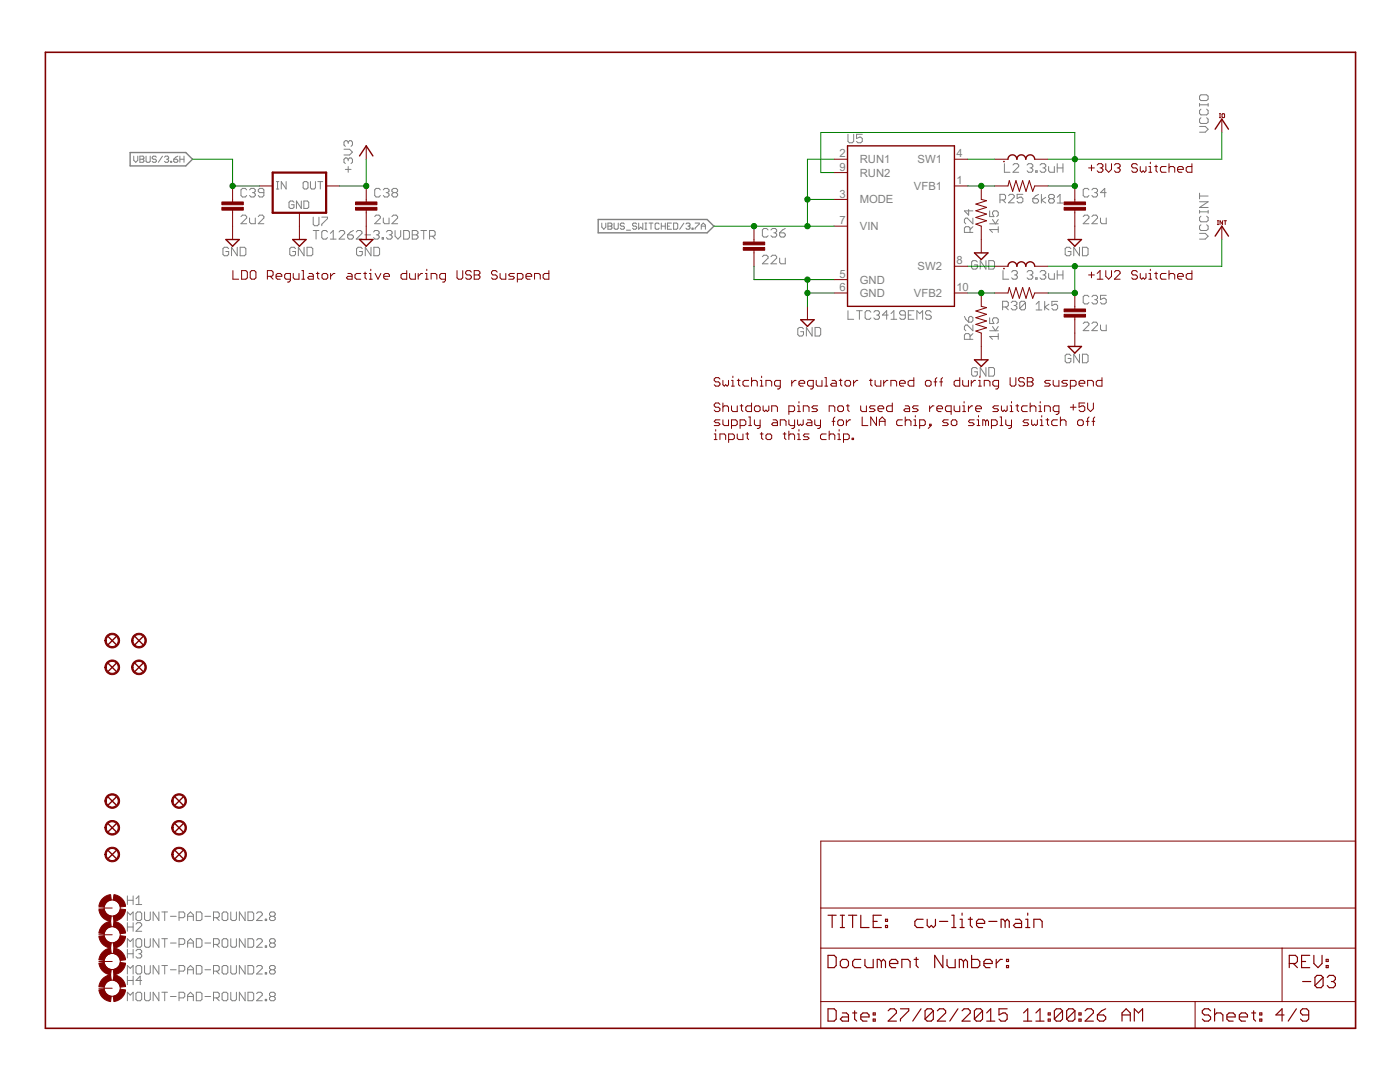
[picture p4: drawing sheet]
<svg xmlns="http://www.w3.org/2000/svg" width="279mm" height="216mm" viewBox="0 0 279 216" stroke-linecap="round" stroke-linejoin="round" font-family="sans-serif">
<defs><g id="words">
<g font-size="2.5" fill="#808080">
<text x="167.5" y="31.4">2</text>
<text x="167.5" y="34.1">9</text>
<text x="171.6" y="32.6">RUN1</text>
<text x="171.6" y="35.2">RUN2</text>
<text x="183.1" y="32.6">SW1</text>
<text x="190.9" y="31.4">4</text>
<text x="167.5" y="39.4">3</text>
<text x="171.6" y="40.6">MODE</text>
<text x="182.4" y="37.9">VFB1</text>
<text x="190.9" y="36.7">1</text>
<text x="167.5" y="44.7">7</text>
<text x="171.6" y="45.9">VIN</text>
<text x="183.1" y="53.9">SW2</text>
<text x="190.9" y="52.7">8</text>
<text x="167.5" y="55.4">5</text>
<text x="167.5" y="58.1">6</text>
<text x="171.6" y="56.6">GND</text>
<text x="171.6" y="59.3">GND</text>
<text x="182.4" y="59.3">VFB2</text>
<text x="190.9" y="58.1">10</text>
</g>
</g></defs>
<g fill="none" stroke="#808080" stroke-width=".2">
<path d="M239.7 18.9h1.1l.3 .3v.6l-.3 .3h-1.1l-.3-.3v-.6zM26.7 31.2v.8l.4 .4 .4-.4v-.8M27.9 31.2h.6l.2 .2-.2 .4 .2 .4-.2 .2h-.6zM27.9 31.8h.6M29.1 31.2v1l.3 .2h.4l.2-.2v-1M31.2 31.4l-.2-.2h-.4l-.2 .2 .2 .4h.4l.2 .2-.2 .4h-.4l-.2-.2M32.4 31.2l-.8 1.2M32.8 31.4l.2-.2h.4l.3 .2-.3 .4M33.2 31.8h.2M33.4 31.8l.3 .2-.3 .4h-.4l-.2-.2M34.1 32.2h.2v.2h-.2zM34.7 31.8h.6l.2 .4-.2 .2h-.4l-.2-.2z"/>
<path d="M35.5 31.2l-.8 .6M35.9 31.8h.8M35.9 31.2v1.2M36.7 31.2v1.2M49.2 37.9l-.3-.3h-.5l-.3 .3v1.1l.3 .3h.5l.3-.3M49.8 37.9l.3-.3h.6l.2 .3v.3l-.2 .2M50.4 38.4h.3M50.7 38.4l.2 .3v.3l-.2 .3h-.6l-.3-.3M52.7 38.4h-.9l-.3-.2v-.3l.3-.3h.6l.3 .3v1.1l-.3 .3h-.6l-.3-.3M55.2 37.7h.4M55.2 36.2h.4M55.4 36.2v1.5"/>
<path d="M57.1 36.2v1.5l-1-1.5v1.5M60.7 36.2h.5l.3 .3v1l-.3 .2h-.5l-.2-.2v-1zM62 36.2v1.3l.2 .2h.5l.2-.2v-1.3M63.4 36.2h1M63.9 36.2v1.5M68.6 29.8h1.2l.5 .6-.5 .5h-1.2M68.9 33.8h1.2M69.5 28.4v.2M69.5 31.8v.3M69.5 33.2v1.2M69.5 31.8l-.3-.3h-.3l-.3 .3v.6l.3 .2M69.5 28.4l-.3-.3h-.3l-.3 .3v.5l.3 .3"/>
<path d="M69.5 31.8l.3-.3h.3l.2 .3v.6l-.2 .2M69.5 28.4l.3-.3h.3l.2 .3v.5l-.2 .3M75.9 37.9l-.3-.3h-.5l-.3 .3v1.1l.3 .3h.5l.3-.3M76.5 37.9l.3-.3h.5l.3 .3v.3l-.3 .2M77.1 38.4h.2M77.3 38.4l.3 .3v.3l-.3 .3h-.5l-.3-.3M78.5 38.4l-.3-.2v-.3l.3-.3h.6l.3 .3v.3l-.3 .2M78.5 38.4l-.3 .3v.3l.3 .3h.6l.3-.3v-.3l-.3-.3M78.5 38.4h.6M169.2 26.8v1.4l.3 .3h.6l.3-.3v-1.4M172.1 26.8h-1.2v.8l.9-.2 .3 .2v.6l-.3 .3h-.6l-.3-.3M199.6 39.9h.8l.3-.3v-.5l-.3-.3h-.8v1.7"/>
<path d="M200.1 39.9l.6 .6M200.4 32.7v1.7h1.2M201.3 39.1l.2-.3h.6l.3 .3v.2l-1.1 1.2h1.1M202.2 32.9l.2-.2h.6l.3 .2v.3l-1.1 1.2h1.1M204.1 38.8h-1.1v.8l.6-.3h.2l.3 .3v.6l-.3 .3h-.5l-.3-.3M205 32.9l.3-.2h.5l.3 .2v.3l-.3 .3M205.5 33.5h.3M205.8 33.5l.3 .3v.3l-.3 .3h-.5l-.3-.3M206.1 39.6h.9l.3 .3v.3l-.3 .3h-.6l-.3-.3zM206.7 34.1h.3v.3h-.3zM207.3 38.8l-.6 .3-.6 .5M207.6 32.9l.2-.2h.6l.3 .2v.3l-.3 .3"/>
<path d="M207.8 38.8v1.7M208.1 33.5h.3M208.4 33.5l.3 .3v.3l-.3 .3h-.6l-.2-.3M208.7 39.4l-.9 .5 .9 .6M209.3 33.2v.9l.2 .3h.9v-1.2M209.5 39.6l-.2-.2v-.3l.2-.3h.6l.3 .3v.3l-.3 .2M209.5 39.6l-.2 .3v.3l.2 .3h.6l.3-.3v-.3l-.3-.3M209.5 39.6h.6M211 33.5h1.1M211 32.7v1.7M211 39.4l.6-.6v1.7M212.1 32.7v1.7"/>
<path d="M217.3 37.9l-.3-.3h-.5l-.3 .3v1.1l.3 .3h.5l.3-.3M217.9 37.9l.3-.3h.6l.2 .3v.3l-.2 .2M218.5 38.4h.3M218.8 38.4l.2 .3v.3l-.2 .3h-.6l-.3-.3M220.8 38.4h-1.2l.9-.8v1.7M239.4 20.6v.6M239.4 38.5v1.2M239.4 39.1h1.7M239.4 25.2h1.1l.6 .6-.6 .6h-1.1M239.4 20.9h1.7M239.7 21.8l-.3 .3v.5l.3 .3h1.1l.3-.3v-.5l-.3-.3M239.7 23.5l-.3 .3v.6l.3 .2h1.1l.3-.2v-.6l-.3-.3"/>
<path d="M241.1 20.6v.6M45.6 49.6l-.3-.3h-.5l-.3 .3v1.2l.3 .2h.5l.3-.2v-.6h-.5M47.3 49.3v1.7l-1.1-1.7v1.7M47.9 49.3h.9l.3 .3v1.2l-.3 .2h-.9zM48.1 43.2l.3-.3h.5l.3 .3v.3l-1.1 1.1h1.1M49.8 43.5v.8l.3 .3h.8v-1.1M51.5 43.2l.3-.3h.6l.3 .3v.3l-1.2 1.1h1.2M58.7 40.4l-.3-.3h-.5l-.2 .3v.9l.2 .3h.5l.3-.3v-.4h-.5M59 49.6l-.3-.3h-.6l-.3 .3v1.2l.3 .2h.6l.3-.2v-.6h-.6M60.1 40.1v1.5l-.9-1.5v1.5M60.6 40.1h.8l.2 .3v.9l-.2 .3h-.8zM60.7 49.3v1.7l-1.2-1.7v1.7"/>
<path d="M61.3 49.3h.8l.3 .3v1.2l-.3 .2h-.8zM62.5 46h1.1M62.5 43.3v1.4l.3 .3h.6l.2-.3v-1.4M63.1 46v1.7M64.2 43.3h1.2v.3l-1.2 1.1v.3M65.4 46.3l-.3-.3h-.6l-.3 .3v1.1l.3 .3h.6l.3-.3M65.9 47.7h1.2M65.9 46.6l.6-.6v1.7M67.7 46.3l.2-.3h.6l.3 .3v.3l-1.1 1.1h1.1M69.4 46.9h.8l.3 .2v.3l-.3 .3h-.5l-.3-.3zM70.5 46l-.5 .3-.6 .6M71.1 46.3l.3-.3h.5l.3 .3v.3l-1.1 1.1h1.1"/>
<path d="M72.3 49.6l-.3-.3h-.5l-.3 .3v1.2l.3 .2h.5l.3-.2v-.6h-.6M72.8 46.9h1.2M74 49.3v1.7l-1.1-1.7v1.7M74.5 46.3l.3-.3h.6l.3 .3v.3l-.3 .3M74.6 49.3h.9l.3 .3v1.2l-.3 .2h-.9zM74.8 43.2l.3-.3h.5l.3 .3v.3l-1.1 1.1h1.1M75.1 46.9h.3M75.4 46.9l.3 .2v.3l-.3 .3h-.6l-.3-.3M76.3 47.4h.2v.3h-.2zM76.5 43.5v.8l.3 .3h.8v-1.1M77.1 46.3l.3-.3h.6l.3 .3v.3l-.3 .3M77.7 46.9h.3"/>
<path d="M78 46.9l.3 .2v.3l-.3 .3h-.6l-.3-.3M78.2 43.2l.3-.3h.6l.3 .3v.3l-1.2 1.1h1.2M78.8 46v1.1l.6 .6 .6-.6v-1.1M80.6 46h.8l.3 .3v1.1l-.3 .3h-.8zM82.3 46h.8l.3 .3v.3l-.3 .3 .3 .2v.3l-.3 .3h-.8zM82.3 46.9h.8M84 46h1.1M84.6 46v1.7M85.7 47.1h.9l.2-.2v-.6l-.2-.3h-.9v1.7M86.3 47.1l.5 .6M120.1 44.5v.8l.4 .4 .4-.4v-.8M121.3 44.5h.6l.2 .2-.2 .4 .2 .4-.2 .2h-.6z"/>
<path d="M121.3 45.1h.6M122.6 44.5v1l.2 .2h.4l.2-.2v-1M124.6 44.7l-.2-.2h-.4l-.2 .2 .2 .4h.4l.2 .2-.2 .4h-.4l-.2-.2M125 45.9h.8M127.1 44.7l-.2-.2h-.5l-.2 .2 .2 .4h.5l.2 .2-.2 .4h-.5l-.2-.2M127.5 44.5v1.2l.4-.4 .4 .4v-1.2M128.7 44.5h.4M128.7 45.7h.4M128.9 44.5v1.2M129.5 44.5h.8M129.9 44.5v1.2M131.6 44.7l-.2-.2h-.5l-.2 .2v.8l.2 .2h.5l.2-.2"/>
<path d="M132 45.1h.8M132 44.5v1.2M132.8 44.5v1.2M133.2 45.1h.4M134 44.5h-.8v1.2h.8M134.4 44.5h.6l.3 .2v.8l-.3 .2h-.6zM136.5 44.5l-.8 1.2M136.9 44.7l.2-.2h.4l.2 .2-.2 .4M137.3 45.1h.2M137.5 45.1l.2 .2-.2 .4h-.4l-.2-.2M138.1 45.5h.2v.2h-.2zM138.7 44.5h.9v.2l-.9 .8v.2"/>
<path d="M140 45.1h.8M140 45.7v-.8l.4-.4 .4 .4v.8M152.1 51.2l.3-.3h.6l.3 .3v.3l-1.2 1.1h1.2M153.3 45.9l-.3-.3h-.6l-.3 .3v1.1l.3 .3h.6l.3-.3M153.9 51.2l.3-.3h.5l.3 .3v.3l-1.1 1.1h1.1M153.9 45.9l.3-.3h.5l.3 .3v.3l-.3 .3M154.4 46.5h.3M154.7 46.5l.3 .2v.3l-.3 .3h-.5l-.3-.3M155.6 51.5v.9l.3 .2h.8v-1.1M155.6 46.5h.8l.3 .2v.3l-.3 .3h-.5l-.3-.3zM156.7 45.6l-.6 .3-.5 .6M193.3 41.8v1.1l-.8-.8h1.7"/>
<path d="M193.6 46.4v-.9l-.3-.3h-.6l-.2 .3v.9h1.7M194.2 43.5v1.2l-1.2-1.2h-.3l-.2 .3v.6l.2 .3M194.2 45.2l-.6 .6M195.1 52.3l-.3-.3h-.6l-.3 .3v1.1l.3 .3h.6l.3-.3v-.5h-.6M196.8 52v1.7l-1.2-1.7v1.7M197.3 52h.9l.3 .3v1.1l-.3 .3h-.9zM197.5 44.7h1.7M197.5 42.1v1.1h.9l-.3-.8 .3-.3h.5l.3 .3v.5l-.3 .3M198.1 43.8l.5 .9 .6-.9M199.2 45.8h-1.7l.6 .6M199.2 45.2v1.2M200.2 54v1.7h1.1"/>
<path d="M201.9 54.3l.3-.3h.6l.2 .3v.3l-.2 .3M202.5 54.9h.3M202.8 54.9l.2 .2v.3l-.2 .3h-.6l-.3-.3M205 54.3l.3-.3h.5l.3 .3v.3l-.3 .3M205.5 54.9h.3M205.8 54.9l.3 .2v.3l-.3 .3h-.5l-.3-.3M206.7 55.4h.3v.3h-.3zM207.6 54.3l.2-.3h.6l.3 .3v.3l-.3 .3M208.1 54.9h.3M208.4 54.9l.3 .2v.3l-.3 .3h-.6l-.2-.3M209.3 54.6v.8l.2 .3h.9v-1.1M211 54v1.7"/>
<path d="M211 54.9h1.1M211 40.5h1.1M212.1 54v1.7M213.7 49.6l-.3-.3h-.5l-.3 .3v1.2l.3 .2h.5l.3-.2v-.6h-.6M215.4 49.3v1.7l-1.1-1.7v1.7M216 49.3h.9l.2 .3v1.2l-.2 .2h-.9zM216.2 43.2l.3-.3h.5l.3 .3v.3l-1.1 1.1h1.1M217.3 59.2l-.3-.3h-.5l-.3 .3v1.2l.3 .2h.5l.3-.2M217.9 43.2l.3-.3h.6l.2 .3v.3l-1.1 1.1h1.1M217.9 59.2l.3-.3h.6l.2 .3v.3l-.2 .3M218.5 59.8h.3M218.8 59.8l.2 .3v.3l-.2 .2h-.6l-.3-.2"/>
<path d="M219.6 43.5v.8l.3 .3h.9v-1.1M220.8 58.9h-1.2v.9l.6-.3h.3l.3 .3v.6l-.3 .2h-.6l-.3-.2M239.4 46.6h1.1l.6 .5-.6 .6h-1.1M239.4 42v.5M239.4 42.3h1.7M239.4 40.3h1.7l-1.7 1.1h1.7M239.7 44.9l-.3 .2v.6l.3 .3h1.1l.3-.3v-.6l-.3-.2M239.7 43.1l-.3 .3v.6l.3 .3h1.1l.3-.3v-.6l-.3-.3M241.1 42v.5M160.4 65.6l-.3-.3h-.6l-.3 .3v1.2l.3 .3h.6l.3-.3v-.6h-.6M162.1 65.3v1.8l-1.2-1.8v1.8M162.7 65.3h.8l.3 .3v1.2l-.3 .3h-.8z"/>
<path d="M169.2 62v1.7h1.2M170.9 62h1.2M171.5 62v1.7M173.8 62.3l-.3-.3h-.5l-.3 .3v1.1l.3 .3h.5l.3-.3M174.4 62.3l.3-.3h.5l.3 .3v.3l-.3 .3M174.9 62.9h.3M175.2 62.9l.3 .2v.3l-.3 .3h-.5l-.3-.3M177.2 62.9h-1.1l.9-.9v1.7M177.8 63.7h1.2M177.8 62.6l.6-.6v1.7M180.7 62.9h-.9l-.3-.3v-.3l.3-.3h.6l.3 .3v1.1l-.3 .3h-.6l-.3-.3M181.3 62.9h.5"/>
<path d="M182.4 62h-1.1v1.7h1.1M183 63.7v-1.7l.6 .6 .5-.6v1.7M185.8 62.3l-.3-.3h-.5l-.3 .3v.3l.3 .3h.5l.3 .2v.3l-.3 .3h-.5l-.3-.3M192.5 63.1l.2 .6 .6 .6M193.3 63.4l.3-.3h.3l.3 .3v.6l-.3 .3h-.6zM193.6 67.7v-.8l-.3-.3h-.6l-.2 .3v.8h1.7M194.2 64.9v1.1l-1.2-1.1h-.3l-.2 .3v.5l.2 .3M194.2 66.6l-.6 .5M195.1 73.6l-.3-.3h-.6l-.3 .3v1.2l.3 .3h.6l.3-.3v-.6h-.6M196.8 73.3v1.8l-1.2-1.8v1.8M197.3 73.3h.9l.3 .3v1.2l-.3 .3h-.9zM197.5 63.4v1.2h.9l-.3-.9 .3-.3h.5l.3 .3v.6l-.3 .3"/>
<path d="M197.5 66h1.7M198.1 65.2l.5 .8 .6-.8M199.2 66.6v1.1M199.2 67.1h-1.7l.6 .6M200.1 61.3h.8l.3-.3v-.6l-.3-.3h-.8v1.7M200.7 61.3l.5 .5M201.8 60.4l.3-.3h.5l.3 .3v.3l-.3 .3M202.4 61h.2M202.6 61l.3 .3v.2l-.3 .3h-.5l-.3-.3M204.7 60.4l-.3-.3h-.6l-.3 .3v1.1M204.7 60.4v1.1l-.3 .3h-.6l-.3-.3M204.7 60.4l-1.2 1.1"/>
<path d="M206.8 60.7l.5-.6v1.7M206.8 61.8h1.1M208.5 60.1v1.7M209.3 60.7l-.8 .6 .8 .5M211.1 60.1h-1.2v.9l.9-.3 .3 .3v.6l-.3 .2h-.6l-.3-.2M213.7 71l-.3-.3h-.5l-.3 .3v1.1l.3 .3h.5l.3-.3v-.6h-.6M215.4 70.7v1.7l-1.1-1.7v1.7M216 70.7h.9l.2 .3v1.1l-.2 .3h-.9zM216.2 64.6l.3-.3h.5l.3 .3v.2l-1.1 1.2h1.1M217.9 64.6l.3-.3h.6l.2 .3v.2l-1.1 1.2h1.1M219.6 64.8v.9l.3 .3h.9v-1.2M25.4 178.8v1.7"/>
<path d="M25.4 179.6h1.2M26.6 178.8v1.7M27.1 179.3l.6-.5v1.7M25.4 183.7v-1.7l.6 .5 .6-.5v1.7M25.4 184.1v1.7M25.4 189v-1.7l.6 .6 .6-.6v1.7M25.4 189.4v1.8M25.4 194.4v-1.7l.6 .5 .6-.5v1.7M25.4 194.8v1.7M25.4 199.7v-1.7l.6 .6 .6-.6v1.7M25.4 185h1.2M25.4 190.3h1.2"/>
<path d="M25.4 195.6h1.2M26.6 184.1v1.7M26.6 189.4v1.8M26.6 194.8v1.7M27.1 184.4l.3-.3h.6l.3 .3v.3l-1.2 1.1h1.2M27.1 189.7l.3-.3h.6l.3 .3v.3l-.3 .3M27.1 180.5h1.2M27.4 182h.6l.3 .3v1.1l-.3 .3h-.6l-.3-.3v-1.1zM27.4 187.3h.6l.3 .3v1.1l-.3 .3h-.6l-.3-.3v-1.1zM27.4 192.7h.6l.3 .2v1.2l-.3 .3h-.6l-.3-.3v-1.2zM27.4 198h.6l.3 .3v1.1l-.3 .3h-.6l-.3-.3v-1.1zM27.7 190.3h.3"/>
<path d="M28 190.3l.3 .3v.3l-.3 .3h-.6l-.3-.3M28.3 195.6h-1.2l.9-.8v1.7M28.9 182v1.4l.2 .3h.6l.3-.3v-1.4M28.9 187.3v1.4l.2 .3h.6l.3-.3v-1.4M28.9 192.7v1.4l.2 .3h.6l.3-.3v-1.4M28.9 198v1.4l.2 .3h.6l.3-.3v-1.4M31.7 182v1.7l-1.1-1.7v1.7M31.7 187.3v1.7l-1.1-1.7v1.7M31.7 192.7v1.7l-1.1-1.7v1.7M31.7 198v1.7l-1.1-1.7v1.7M32.3 182h1.1M32.3 187.3h1.1"/>
<path d="M32.3 192.7h1.1M32.3 198h1.1M32.9 182v1.7M32.9 187.3v1.7M32.9 192.7v1.7M32.9 198v1.7M34 182.8h1.2M34 188.2h1.2M34 193.5h1.2M34 198.8h1.2M35.7 183.1h.9l.3-.3v-.5l-.3-.3h-.9v1.7M35.7 188.4h.9l.3-.2v-.6l-.3-.3h-.9v1.7"/>
<path d="M35.7 193.8h.9l.3-.3v-.6l-.3-.2h-.9v1.7M35.7 199.1h.9l.3-.3v-.5l-.3-.3h-.9v1.7M37.4 182.8h1.2M37.4 183.7v-1.2l.6-.5 .6 .5v1.2M37.4 189v-1.1l.6-.6 .6 .6v1.1M37.4 194.4v-1.2l.6-.5 .6 .5v1.2M37.4 199.7v-1.1l.6-.6 .6 .6v1.1M37.4 188.2h1.2M37.4 193.5h1.2M37.4 198.8h1.2M39.2 182h.8l.3 .3v1.1l-.3 .3h-.8zM39.2 187.3h.8l.3 .3v1.1l-.3 .3h-.8z"/>
<path d="M39.2 192.7h.8l.3 .2v1.2l-.3 .3h-.8zM39.2 198h.8l.3 .3v1.1l-.3 .3h-.8zM40.9 182.8h1.1M40.9 188.2h1.1M40.9 193.5h1.1M40.9 198.8h1.1M42.6 183.1h.9l.3-.3v-.5l-.3-.3h-.9v1.7M42.6 188.4h.9l.3-.2v-.6l-.3-.3h-.9v1.7M42.6 193.8h.9l.3-.3v-.6l-.3-.2h-.9v1.7M42.6 199.1h.9l.3-.3v-.5l-.3-.3h-.9v1.7M43.2 183.1l.6 .6M43.2 188.4l.6 .6"/>
<path d="M43.2 193.8l.6 .6M43.2 199.1l.6 .6M44.3 187.6l.3-.3h.6l.3 .3v1.1l-.3 .3h-.6l-.3-.3zM44.3 192.9l.3-.2h.6l.3 .2v1.2l-.3 .3h-.6l-.3-.3zM44.3 198.3l.3-.3h.6l.3 .3v1.1l-.3 .3h-.6l-.3-.3zM44.6 182h.6l.3 .3v1.1l-.3 .3h-.6l-.3-.3v-1.1zM46.1 182v1.4l.2 .3h.6l.3-.3v-1.4M46.1 187.3v1.4l.2 .3h.6l.3-.3v-1.4M46.1 192.7v1.4l.2 .3h.6l.3-.3v-1.4M46.1 198v1.4l.2 .3h.6l.3-.3v-1.4M48.9 182v1.7l-1.1-1.7v1.7M48.9 187.3v1.7l-1.1-1.7v1.7"/>
<path d="M48.9 192.7v1.7l-1.1-1.7v1.7M48.9 198v1.7l-1.1-1.7v1.7M49.5 182h.8l.3 .3v1.1l-.3 .3h-.8zM49.5 187.3h.8l.3 .3v1.1l-.3 .3h-.8zM49.5 192.7h.8l.3 .2v1.2l-.3 .3h-.8zM49.5 198h.8l.3 .3v1.1l-.3 .3h-.8zM51.2 182.3l.3-.3h.6l.2 .3v.2l-1.1 1.2h1.1M51.2 187.6l.3-.3h.6l.2 .3v.3l-1.1 1.1h1.1M51.2 192.9l.3-.2h.6l.2 .2v.3l-1.1 1.2h1.1M51.2 198.3l.3-.3h.6l.2 .3v.3l-1.1 1.1h1.1M52.9 183.4h.3v.3h-.3zM52.9 188.7h.3v.3h-.3z"/>
<path d="M52.9 194.1h.3v.3h-.3zM52.9 199.4h.3v.3h-.3zM54.1 182.8l-.3-.3v-.2l.3-.3h.6l.2 .3v.2l-.2 .3M54.1 182.8l-.3 .3v.3l.3 .3h.6l.2-.3v-.3l-.2-.3M54.1 182.8h.6M54.1 188.2l-.3-.3v-.3l.3-.3h.6l.2 .3v.3l-.2 .3M54.1 188.2l-.3 .2v.3l.3 .3h.6l.2-.3v-.3l-.2-.2M54.1 193.5l-.3-.3v-.3l.3-.2h.6l.2 .2v.3l-.2 .3M54.1 193.5l-.3 .3v.3l.3 .3h.6l.2-.3v-.3l-.2-.3M54.1 198.8l-.3-.2v-.3l.3-.3h.6l.2 .3v.3l-.2 .2M54.1 198.8l-.3 .3v.3l.3 .3h.6l.2-.3v-.3l-.2-.3M54.1 188.2h.6"/>
<path d="M54.1 193.5h.6M54.1 198.8h.6"/>
</g>
<path d="M26 30.4h11.1l1.3 1.4-1.3 1.3h-11.1zM119.4 43.8h21.7l1.4 1.3-1.4 1.4h-21.7z" fill="none" stroke="#808080" stroke-width=".28"/>
<g fill="none" stroke="#800000" stroke-width=".2">
<path d="M46.4 37.1v3.2M51.8 37.1h2.6M65.1 37.1h2.7M73.1 29.1v2.7M73.1 37.1v3.2M166.5 39.8h2.6M166.5 31.8h2.6M166.5 34.4h2.6M190.5 31.8h2.6M190.5 37.1h2.6M195.8 37.1v2.7l1.1 .2-2.1 .7 2.1 .7-2.1 .7 2.1 .6-2.1 .7 2.1 .6-2.1 .7 1 .4v5.4M198.5 31.8h2.7"/>
<path d="M198.5 37.1h2.7l.2-1.1 .7 2.2 .7-2.2 .6 2.2 .7-2.2 .7 2.2 .6-2.2 .7 2.2 .4-1.1h2.7M206.5 31.8h2.7M214.5 37.1v3.2M217.3 33.5h1.1M217.8 32.9v1.2M219 32.9l.2-.2h.6l.3 .2v.3l-.3 .3M219.5 33.5h.3M219.8 33.5l.3 .3v.3l-.3 .3h-.6l-.2-.3M220.7 32.7v1.1l.6 .6 .5-.6v-1.1M222.4 32.9l.3-.2h.6l.2 .2v.3l-.2 .3M223 33.5h.3M223.3 33.5l.2 .3v.3l-.2 .3h-.6l-.3-.3"/>
<path d="M227 32.9l-.3-.2h-.6l-.3 .2v.3l.3 .3h.6l.3 .3v.3l-.3 .3h-.6l-.3-.3M227.6 33.2v.9l.3 .3 .2-.3 .3 .3 .3-.3v-.9M229.3 34.4h.5M229.3 33.2h.3v1.2M229.6 32.4v.3M230.4 33.2h.6M230.7 32.9v1.2l.3 .3M232.7 33.2h-.8l-.3 .3v.6l.3 .3h.8M233.3 33.5l.3-.3h.5l.3 .3v.9M233.3 32.7v1.7M235 33.8h1.2v-.3l-.3-.3h-.6l-.3 .3v.6l.3 .3h.6M237.9 32.7v1.7h-.9l-.3-.3v-.6l.3-.3h.9"/>
<path d="M243.4 23.5h.2M243.4 22.7h.2M243.5 22.7v.8M243.8 23.8v2.6M243.9 22.8l.1-.1 .4 .1v.5l-.1 .2-.4-.2zM46.4 41.9v5.9M46.5 54v1.7h1.1M48.2 54h.9l.3 .3v1.1l-.3 .3h-.9zM50.2 54h.6l.3 .3v1.1l-.3 .3h-.6l-.3-.3v-1.1zM53.4 55.1h.8l.3-.2v-.6l-.3-.3h-.8v1.7M53.9 55.1l.6 .6M55.1 55.1h1.1v-.2l-.3-.3h-.5l-.3 .3v.5l.3 .3h.5"/>
<path d="M58 55.7h-.9l-.3-.3v-.5l.3-.3h.9v1.4l-.3 .3h-.3M58.5 54.6v.8l.3 .3h.9v-1.1M59.8 42.5v5.3M60.2 55.7h.6M60.2 54h.3v1.7M61.7 54.6h.6l.2 .3v.8h-.8l-.3-.3 .3-.3h.8M63.1 54.6h.6M63.4 54.3v1.1l.3 .3M64.5 54.6h.6l.3 .3v.5l-.3 .3h-.6l-.2-.3v-.5zM66 54.6v1.1M66.8 54.6h-.3l-.5 .5M69.4 54.6h.6l.3 .3v.8h-.9l-.3-.3 .3-.3h.9"/>
<path d="M72 54.6h-.9l-.3 .3v.5l.3 .3h.9M72.6 54.6h.6M72.9 54.3v1.1l.3 .3M73.1 41.9v5.9M73.7 55.7h.6M73.7 54.6h.3v1.1M74 53.7v.3M74.9 54.6l.5 1.1 .6-1.1M76.6 55.1h1.1v-.2l-.3-.3h-.5l-.3 .3v.5l.3 .3h.5M81.2 54v1.7h-.9l-.3-.3v-.5l.3-.3h.9M81.7 54.6v.8l.3 .3h.9v-1.1M83.5 54.6v1.1"/>
<path d="M84.3 54.6h-.3l-.5 .5M84.9 55.7h.6M84.9 54.6h.3v1.1M85.2 53.7v.3M86 55.7v-1.1h.9l.3 .3v.8M88.9 55.7h-.8l-.3-.3v-.5l.3-.3h.8v1.4l-.3 .3h-.3M91.2 54v1.4l.3 .3h.6l.3-.3v-1.4M94.1 54.3l-.3-.3h-.6l-.3 .3v.3l.3 .3h.6l.3 .2v.3l-.3 .3h-.6l-.3-.3M94.6 54.9h.9M94.6 54h.9l.3 .3v.3l-.3 .3 .3 .2v.3l-.3 .3h-.9zM99.2 54.3l-.3-.3h-.5l-.3 .3v.3l.3 .3h.5l.3 .2v.3l-.3 .3h-.5l-.3-.3M99.8 54.6v.8l.3 .3h.8v-1.1"/>
<path d="M102.7 54.6h-.9l-.3 .3 .3 .2h.6l.3 .3-.3 .3h-.9M103.3 55.7h.8l.3-.3v-.5l-.3-.3h-.8v1.7M105 55.1h1.1v-.2l-.3-.3h-.6l-.2 .3v.5l.2 .3h.6M106.7 55.7v-1.1h.8l.3 .3v.8M109.5 54v1.7h-.8l-.3-.3v-.5l.3-.3h.8M150.5 45.1v3.2M150.5 49.9v3.2M166.5 55.8h2.6M166.5 58.5h2.6M166.5 45.1h2.6M190.5 58.5h2.6M190.5 53.1h2.6"/>
<path d="M195.8 58.5v2.6l1.1 .3-2.1 .7 2.1 .6-2.1 .7 2.1 .7-2.1 .6 2.1 .7-2.1 .7 1 .4v5.3M198.5 58.5h2.7l.2-1.1 .7 2.1 .7-2.1 .6 2.1 .7-2.1 .7 2.1 .6-2.1 .7 2.1 .4-1h2.7M198.5 53.1h2.7M206.5 53.1h2.7M214.5 41.9v5.9M214.5 58.5v3.2M217.3 54.9h1.1M217.8 54.3v1.1M219 54.6l.5-.6v1.7M219 55.7h1.1M220.7 54v1.1l.6 .6 .5-.6v-1.1M222.4 54.3l.3-.3h.6l.2 .3v.3l-1.1 1.1h1.1"/>
<path d="M227 54.3l-.3-.3h-.6l-.3 .3v.3l.3 .3h.6l.3 .2v.3l-.3 .3h-.6l-.3-.3M227.6 54.6v.8l.3 .3 .2-.3 .3 .3 .3-.3v-.8M229.3 54.6h.3v1.1M229.3 55.7h.5M229.6 53.7v.3M230.4 54.6h.6M230.7 54.3v1.1l.3 .3M232.7 54.6h-.8l-.3 .3v.5l.3 .3h.8M233.3 54v1.7M233.3 54.9l.3-.3h.5l.3 .3v.8M235 55.1h1.2v-.2l-.3-.3h-.6l-.3 .3v.5l.3 .3h.6M237.9 54v1.7h-.9l-.3-.3v-.5l.3-.3h.9"/>
<path d="M243 44.8h.2M243 44h.2M243.1 44v.8M243.8 45.1v2.7M244 44v.8l-.5-.8v.8M244.3 44h.5M244.5 44v.8M143.7 75.6l-.3-.2h-.6l-.3 .2v.3l.3 .3h.6l.3 .3v.3l-.3 .2h-.6l-.3-.2M144.3 75.9v.9l.2 .2 .3-.2 .3 .2 .3-.2v-.9M146 77h.6M146 75.9h.3v1.1M146.3 75.1v.3"/>
<path d="M147.1 75.9h.6M147.4 75.6v1.2l.3 .2M149.4 75.9h-.8l-.3 .3v.6l.3 .2h.8M150 76.2l.3-.3h.6l.2 .3v.8M150 75.4v1.6M151.7 77h.6M151.7 75.9h.3v1.1M152 75.1v.3M152.9 77v-1.1h.8l.3 .3v.8M155.7 77h-.8l-.3-.2v-.6l.3-.3h.8v1.4l-.3 .3h-.2M158 75.9v1.1M158.9 75.9h-.3l-.6 .6"/>
<path d="M159.4 76.5h1.2v-.3l-.3-.3h-.6l-.3 .3v.6l.3 .2h.6M161.1 61.1v2.7M162.3 77h-.8l-.3-.2v-.6l.3-.3h.8v1.4l-.3 .3h-.3M162.9 75.9v.9l.3 .2h.8v-1.1M164.6 75.4h.3v1.6M164.6 77h.6M166.1 75.9h.5l.3 .3v.8h-.8l-.3-.2 .3-.3h.8M167.5 75.9h.5M167.8 75.6v1.2l.2 .2M168.9 75.9h.6l.3 .3v.6l-.3 .2h-.6l-.3-.2v-.6zM170.3 75.9v1.1M171.2 75.9h-.3l-.6 .6"/>
<path d="M173.5 75.9h.6M173.8 75.6v1.2l.3 .2M174.6 75.9v.9l.3 .2h.9v-1.1M176.4 75.9v1.1M177.2 75.9h-.3l-.5 .6M177.8 77v-1.1h.8l.3 .3v.8M179.5 76.5h1.2v-.3l-.3-.3h-.6l-.3 .3v.6l.3 .2h.6M182.4 75.4v1.6h-.9l-.3-.2v-.6l.3-.3h.9M185 75.9h.5l.3 .3v.6l-.3 .2h-.5l-.3-.2v-.6zM186.4 76.2h.6M187 75.4l-.3 .2v1.4M187.5 76.2h.6"/>
<path d="M188.1 75.4l-.3 .2v1.4M191.5 75.4v1.6h-.8l-.3-.2v-.6l.3-.3h.8M192.1 75.9v.9l.3 .2h.9v-1.1M193.8 75.9v1.1M194.7 75.9h-.3l-.6 .6M195.3 77h.6M195.3 75.9h.3v1.1M195.6 75.1v.3M196.4 77v-1.1h.9l.3 .3v.8M199.3 77h-.9l-.3-.2v-.6l.3-.3h.9v1.4l-.3 .3h-.3M201.6 75.4v1.4l.3 .2h.5l.3-.2v-1.4M204.4 75.6l-.2-.2h-.6l-.3 .2v.3l.3 .3h.6l.2 .3v.3l-.2 .2h-.6l-.3-.2"/>
<path d="M205 75.4h.9l.3 .2v.3l-.3 .3 .3 .3v.3l-.3 .2h-.9zM205 76.2h.9M209.6 75.9h-.9l-.2 .3 .2 .3h.6l.3 .3-.3 .2h-.8M210.2 75.9v.9l.3 .2h.8v-1.1M213 75.9h-.8l-.3 .3 .3 .3h.6l.2 .3-.2 .2h-.9M213.6 77h.9l.3-.2v-.6l-.3-.3h-.9v1.7M214.5 63.3v5.8M215.3 76.5h1.2v-.3l-.3-.3h-.6l-.3 .3v.6l.3 .2h.6M217.1 77v-1.1h.8l.3 .3v.8M219.9 75.4v1.6h-.8l-.3-.2v-.6l.3-.3h.8M142.5 86.6h.3v1.1M142.5 87.7h.6"/>
<path d="M142.8 85.7v.3M143.7 80.7l-.3-.3h-.6l-.3 .3v.3l.3 .3h.6l.3 .3v.2l-.3 .3h-.6l-.3-.3M143.7 87.7v-1.1h.8l.3 .3v.8M143.7 83.8h-.9l-.3 .3 .3 .2h.6l.3 .3-.3 .3h-.9M144.3 80.4v1.7M144.3 83.8v.8l.2 .3h.9v-1.1M144.3 81.3l.2-.3h.6l.3 .3v.8M145.4 87.7h.9l.3-.3v-.5l-.3-.3h-.9v1.7M146 81v.8l.3 .3h.8v-1.1M146 84.9h.8l.3-.3v-.5l-.3-.3h-.8v1.7M147.1 86.6v.8l.3 .3h.9v-1.1M147.7 81h.6"/>
<path d="M147.7 84.9h.8l.3-.3v-.5l-.3-.3h-.8v1.7M148 80.7v1.1l.3 .3M148.8 86.6h.6M149.1 86.3v1.1l.3 .3M149.4 84.9h.6M149.4 83.2h.3v1.7M150 80.4v1.7h-.9l-.3-.3v-.5l.3-.3h.9M150.6 81.3l.3-.3h.5l.3 .3v.5l-.3 .3h-.5l-.3-.3zM150.6 83.8v.8l.3 .3h.8M151.7 83.8v1.4l-.3 .3h-.3M151.7 86.6h.6M152 86.3v1.1l.3 .3"/>
<path d="M152.3 81v.8l.3 .3 .3-.3 .2 .3 .3-.3v-.8M153.1 86.6h.6l.3 .3v.5l-.3 .3h-.6l-.2-.3v-.5zM154 82.1v-1.1h.9l.3 .3v.8M154.3 83.8h.6l.3 .3v.8h-.9l-.3-.3 .3-.3h.9M155.7 84.9v-1.1h.9l.3 .3v.8M156.3 86.6h.6M156.6 86.3v1.1l.3 .3M157.4 82.1h.9l.3-.3v-.5l-.3-.3h-.9v1.7M157.4 83.8v.8l.3 .3h.9M157.4 86v1.7M157.4 86.9l.3-.3h.6l.3 .3v.8M158.6 83.8v1.4l-.3 .3h-.3"/>
<path d="M159.2 81h.2v1.1M159.2 86.6h.2v1.1M159.2 82.1h.5M159.2 83.8v.8l.2 .3 .3-.3 .3 .3 .3-.3v-.8M159.2 87.7h.5M159.4 80.1v.3M159.4 85.7v.3M160.3 82.1v-1.1h.9l.3 .3v.8M161.2 83.8h.5l.3 .3v.8h-.8l-.3-.3 .3-.3h.8M161.5 86.6h-.9l-.3 .3 .3 .3h.6l.3 .2-.3 .3h-.9M162.6 83.8v.8l.3 .3h.8M163.2 81h-.9l-.3 .3 .3 .3h.6l.3 .2-.3 .3h-.9"/>
<path d="M163.7 83.8v1.4l-.2 .3h-.3M164.9 86.6h-.9l-.3 .3v.5l.3 .3h.9M165.5 82.1v-1.1h.8l.3 .3v.8M165.5 86v1.7M165.5 86.9l.3-.3h.5l.3 .3v.8M166.1 84.1h.5M166.6 83.2l-.3 .3v1.4M167.2 81.3l.3-.3h.5l.3 .3v.5l-.3 .3h-.5l-.3-.3zM167.2 86.6h.3v1.1M167.2 87.7h.6M167.5 83.8h.5l.3 .3v.5l-.3 .3h-.5l-.3-.3v-.5zM167.5 85.7v.3"/>
<path d="M168.3 87.7h.9l.3-.3v-.5l-.3-.3h-.9v1.7M168.9 81h.6M168.9 83.8v1.1M169.2 80.7v1.1l.3 .3M169.8 83.8h-.3l-.6 .5M170.1 87.4h.2v.3h-.2zM171.8 81v.8l.3 .3h.8v-1.1M172.1 83.2v1.7h1.1M174.6 81h-.8l-.3 .3 .3 .3h.5l.3 .2-.3 .3h-.8M174.9 83.2v1.7l-1.1-1.7v1.7M175.2 81.6h1.2v-.3l-.3-.3h-.6l-.3 .3v.5l.3 .3h.6M175.5 84.1h1.1"/>
<path d="M175.5 84.9v-1.1l.6-.6 .5 .6v1.1M178.1 80.4v1.7h-.9l-.3-.3v-.5l.3-.3h.9M180.1 83.8h-.9l-.3 .3v.5l.3 .3h.9M180.7 83.2v1.7M180.7 81h.5l.3 .3v.8h-.8l-.3-.3 .3-.2h.8M180.7 84.1l.3-.3h.5l.3 .3v.8M182.4 84.9h.5M182.4 83.8h.3v1.1M182.7 82.9v.3M183.2 81h-.8l-.3 .3 .3 .3h.5l.3 .2-.3 .3h-.8M183.5 84.9h.9l.3-.3v-.5l-.3-.3h-.9v1.7M185.5 84.6h.3v.3h-.3z"/>
<path d="M185.5 81v1.1M185.8 84.9l-.5 .6M186.4 81h-.3l-.6 .6M187 81.6h1.1v-.3l-.3-.3h-.5l-.3 .3v.5l.3 .3h.5M189.3 83.8h-.9l-.3 .3 .3 .2h.6l.3 .3-.3 .3h-.9M189.8 82.1h-.8l-.3-.3v-.5l.3-.3h.8v1.7M190.1 83.8h.6l.3 .3v.5l-.3 .3h-.6l-.3-.3v-.5zM190.4 81v.8l.3 .3h.8v-1.1M192.1 82.1h.6M192.1 81h.3v1.1M192.4 80.1v.3M193.3 81v1.1"/>
<path d="M194.1 81h-.3l-.5 .6M194.4 83.8h-.9l-.2 .3 .2 .2h.6l.3 .3-.3 .3h-.8M194.7 81.6h1.2v-.3l-.3-.3h-.6l-.3 .3v.5l.3 .3h.6M195 84.9h.6M195 83.8h.3v1.1M195.3 82.9v.3M196.7 84.1l-.3-.3h-.3v1.1M196.7 84.1v.8M196.7 84.1l.3-.3 .3 .3v.8M197.9 84.9h.8l.3-.3v-.5l-.3-.3h-.8v1.7M199.3 81h-.9l-.3 .3 .3 .3h.6l.3 .2-.3 .3h-.9M199.6 83.2h.3v1.7"/>
<path d="M199.6 84.9h.6M199.9 81v.8l.3 .3 .2-.3 .3 .3 .3-.3v-.8M200.7 83.8v.8l.3 .3h.9M201.6 82.1h.6M201.6 81h.3v1.1M201.9 80.1v.3M201.9 83.8v1.4l-.3 .3h-.3M202.7 81h.6M203 80.7v1.1l.3 .3M205 81h-.8l-.3 .3v.5l.3 .3h.8M205.3 83.8h-.9l-.2 .3 .2 .2h.6l.3 .3-.3 .3h-.8M205.6 81.3l.3-.3h.6l.2 .3v.8"/>
<path d="M205.6 80.4v1.7M205.9 83.8v.8l.3 .3 .3-.3 .2 .3 .3-.3v-.8M207.3 82.1h.6M207.3 81h.3v1.1M207.6 80.1v.3M207.6 84.9h.6M207.6 83.8h.3v1.1M207.9 82.9v.3M208.5 82.1v-1.1h.8l.3 .3v.8M208.7 83.8h.6M209 83.5v1.1l.3 .3M211 83.8h-.8l-.3 .3v.5l.3 .3h.8"/>
<path d="M211.3 82.1h-.8l-.3-.3v-.5l.3-.3h.8v1.4l-.3 .3h-.2M211.6 84.1l.3-.3h.6l.2 .3v.8M211.6 83.2v1.7M213.6 81.3h1.2M214.2 80.7v1.1M215.1 84.1l.2-.3h.6l.3 .3v.5l-.3 .3h-.6l-.2-.3zM216.5 80.4h-1.2v.9l.9-.3 .3 .3v.5l-.3 .3h-.6l-.3-.3M216.8 84.1h.5M217.1 80.4v1.2l.5 .5 .6-.5v-1.2M217.3 83.2l-.2 .3v1.4M217.9 84.1h.6M218.5 83.2l-.3 .3v1.4"/>
<path d="M163.8 167.8h106.7v37.4h-106.7zM19.7 181.2h2.7M19.7 186.5h2.7M19.7 191.9h2.7M19.7 197.2h2.7M163.8 189.2h106.7M163.8 199.9h106.7M163.8 181.2h106.7M238.5 199.9v5.3M255.9 189.2v10.7"/>
<circle cx="22.4" cy="181.2" r="1.61"/>
<circle cx="22.4" cy="186.5" r="1.61"/>
<circle cx="22.4" cy="191.9" r="1.61"/>
<circle cx="22.4" cy="197.2" r="1.61"/>
</g>
<g fill="none" stroke="#800000" stroke-width=".23">
<path d="M165.2 190.6h1.3l.4 .4v1.7l-.4 .4h-1.3zM165.2 182.6h1.7M166.1 182.6v2.5M167.7 182.6h.8M167.7 185.1h.8M168.1 191.4h.8l.4 .5v.8l-.4 .4h-.8l-.4-.4v-.8zM168.1 182.6v2.5M169.3 182.6h1.7M170.2 182.6v2.5M171.8 182.6v2.5h1.6M171.8 191.4h-1.2l-.4 .5v.8l.4 .4h1.2M172.6 191.4v1.3l.4 .4h1.3v-1.7"/>
<path d="M174.3 183.9h.8M175.9 182.6h-1.6v2.5h1.6M175.9 191.9l-.4-.5h-.4v1.7M175.9 191.9l.4-.5 .4 .5v1.2M175.9 191.9v1.2M176.7 184.7h.4v.4h-.4zM176.7 183.4h.4v.5h-.4zM177.5 192.3h1.7v-.4l-.4-.5h-.9l-.4 .5v.8l.4 .4h.9M180 193.1v-1.7h1.2l.4 .5v1.2M182.4 191.4h.9M182.9 191v1.7l.4 .4M184.2 183.4h-1.2l-.4 .5v.8l.4 .4h1.2"/>
<path d="M185 183.4v1.3l.5 .4 .4-.4 .4 .4 .4-.4v-1.3M187.5 183.9h1.6M188.2 190.6v2.5l-1.7-2.5v2.5M189 191.4v1.3l.4 .4h1.2v-1.7M189.9 182.6h.5v2.5M189.9 185.1h.9M191.6 185.1h.8M191.6 183.4h.4v1.7M192 182.2v.4M192.3 191.9l-.4-.5h-.4v1.7M192.3 191.9v1.2M192.3 191.9l.4-.5 .4 .5v1.2"/>
<path d="M193.2 183.4h.9M193.7 183v1.7l.4 .4M193.9 190.6v2.5h1.2l.4-.4v-.8l-.4-.5h-1.2M194.9 184.3h1.6v-.4l-.4-.5h-.8l-.4 .5v.8l.4 .4h.8M196.4 192.3h1.6v-.4l-.4-.5h-.8l-.4 .5v.8l.4 .4h.8M197.3 183.9h1.7M198.8 191.4v1.7M200 191.4h-.4l-.8 .9M200.6 183.9l-.4-.5h-.4v1.7M200.6 183.9v1.2M200.6 183.9l.4-.5 .4 .5v1.2M200.9 192.7h.4v.4h-.4z"/>
<path d="M200.9 191.4h.4v.5h-.4zM202.6 183.4h.9l.4 .5v1.2h-1.3l-.4-.4 .4-.4h1.3M204.7 183.4h.4v1.7M204.7 185.1h.8M205.1 182.2v.4M206.3 185.1v-1.7h1.3l.4 .5v1.2M257.3 192.3h1.2l.4-.4v-.9l-.4-.4h-1.2v2.5M258.1 192.3l.8 .8M259.8 191.9h.8M260 195.9h1.6M261.4 190.6h-1.6v2.5h1.6M262.2 190.6v1.7l.8 .8 .8-.8v-1.7"/>
<path d="M264.1 195l-.4-.4h-.9l-.4 .4v1.7M264.1 195v1.7l-.4 .4h-.9l-.4-.4M264.1 195l-1.7 1.7M264.7 192.7h.4v.4h-.4zM264.7 191.4h.4v.5h-.4zM264.9 195l.4-.4h.8l.4 .4v.4l-.4 .5M265.7 195.9h.4M266.1 195.9l.4 .4v.4l-.4 .4h-.8l-.4-.4M165.2 201.3h1.3l.4 .4v1.6l-.4 .5h-1.3zM168.1 202.1h.8l.4 .4v1.3h-1.2l-.4-.5 .4-.4h1.2M170.2 202.1h.8M170.6 201.7v1.6l.4 .5"/>
<path d="M171.8 202.9h1.6v-.4l-.4-.4h-.8l-.4 .4v.8l.4 .5h.8M174.3 203.3h.4v.5h-.4zM174.3 202.1h.4v.4h-.4zM177.2 201.7l.5-.4h.8l.4 .4v.4l-1.7 1.7h1.7M179.7 201.3h1.7v.4l-1.7 1.6v.5M183.8 201.3l-1.6 2.5M186.3 201.7v1.6l-.5 .5h-.8l-.4-.5M186.3 201.7l-.5-.4h-.8l-.4 .4v1.6M186.3 201.7l-1.7 1.6M187.1 201.7l.4-.4h.8l.4 .4v.4l-1.6 1.7h1.6M191.2 201.3l-1.7 2.5M192 201.7l.4-.4h.8l.4 .4v.4l-1.6 1.7h1.6"/>
<path d="M196.1 201.7v1.6l-.4 .5h-.8l-.4-.5M196.1 201.7l-.4-.4h-.8l-.4 .4v1.6M196.1 201.7l-1.6 1.6M196.9 203.8h1.6M196.9 202.1l.8-.8v2.5M201 201.3h-1.6v1.2l.8-.4h.4l.4 .4v.8l-.4 .5h-.8l-.4-.5M204.3 203.8h1.6M204.3 202.1l.8-.8v2.5M206.7 203.8h1.7M206.7 202.1l.9-.8v2.5M209.2 203.3h.4v.5h-.4zM209.2 202.1h.4v.4h-.4z"/>
<path d="M212 201.7v1.6l-.4 .5h-.8l-.4-.5M212 201.7l-.4-.4h-.8l-.4 .4v1.6M212 201.7l-1.6 1.6M214.5 201.7v1.6l-.4 .5h-.8l-.4-.5M214.5 201.7l-.4-.4h-.8l-.4 .4v1.6M214.5 201.7l-1.6 1.6M215.3 203.3h.5v.5h-.5zM215.3 202.1h.5v.4h-.5zM216.6 201.7l.4-.4h.8l.4 .4v.4l-1.6 1.7h1.6M219 202.5h1.2l.5 .4v.4l-.5 .5h-.8l-.4-.5zM220.7 201.3l-.9 .4-.8 .8M223.9 202.5h1.7"/>
<path d="M223.9 203.8v-1.7l.8-.8 .9 .8v1.7M226.4 203.8v-2.5l.8 .8 .8-.8v2.5M241.6 201.7l-.4-.4h-.8l-.5 .4v.4l.5 .4h.8l.4 .4v.4l-.4 .5h-.8l-.5-.5M242.4 202.5l.4-.4h.8l.5 .4v1.3M242.4 201.3v2.5M244.9 202.9h1.6v-.4l-.4-.4h-.8l-.4 .4v.8l.4 .5h.8M247.3 202.9h1.7v-.4l-.4-.4h-.9l-.4 .4v.8l.4 .5h.9M249.8 202.1h.8M250.2 201.7v1.6l.4 .5M251.4 203.3h.4v.5h-.4zM251.4 202.1h.4v.4h-.4zM256.3 202.5h-1.7l1.3-1.2v2.5"/>
<path d="M258.7 201.3l-1.6 2.5M261.2 202.5h-1.3l-.4-.4v-.4l.4-.4h.9l.4 .4v1.6l-.4 .5h-.9l-.4-.5"/>
</g>
<path d="M9.1 10.4h261.4v194.8h-261.4z" fill="none" stroke="#800000" stroke-width=".32"/>
<g fill="none" stroke="#800000" stroke-width=".28">
<path d="M71.8 31.1l1.3-2 1.3 2M169.1 29.1h21.4v32h-21.4zM201.2 31.8a.89 .89 0 0 1 .9-.9 .89 .89 0 0 1 .8 .9 .89 .89 0 0 1 .9-.9 .89 .89 0 0 1 .9 .9 .89 .89 0 0 1 .9-.9 .89 .89 0 0 1 .9 .9M242.5 25.8l1.3-2 1.4 2M45.1 47.8h2.7l-1.4 1.3zM58.4 47.8h2.7l-1.3 1.3zM71.8 47.8h2.6l-1.3 1.3zM194.5 50.5h2.7l-1.4 1.3zM201.2 53.1a.89 .89 0 0 1 .9-.9 .89 .89 0 0 1 .8 .9 .89 .89 0 0 1 .9-.9 .89 .89 0 0 1 .9 .9 .89 .89 0 0 1 .9-.9 .89 .89 0 0 1 .9 .9M213.2 47.8h2.6l-1.3 1.3zM242.5 47.1l1.3-2 1.4 2M159.8 63.8h2.7l-1.4 1.3z"/>
<path d="M194.5 71.8h2.7l-1.4 1.3zM213.2 69.1h2.6l-1.3 1.4zM21.6 127l1.6 1.6M21.6 132.4l1.6 1.6M23.2 127l-1.6 1.6M23.2 132.4l-1.6 1.6M26.9 127l1.6 1.6M26.9 132.4l1.6 1.6M28.5 127l-1.6 1.6M28.5 132.4l-1.6 1.6M21.6 159l1.6 1.6M23.2 159l-1.6 1.6"/>
<path d="M34.9 159l1.6 1.6M36.5 159l-1.6 1.6M21.6 169.7l1.6 1.6M21.6 164.4l1.6 1.6M23.2 169.7l-1.6 1.6M23.2 164.4l-1.6 1.6M34.9 169.7l1.6 1.6M34.9 164.4l1.6 1.6M36.5 169.7l-1.6 1.6M36.5 164.4l-1.6 1.6"/>
</g>
<g fill="#800000" stroke="#800000" stroke-width=".2">
<path d="M22.7 178.5a2.64 2.64 0 0 1 2.4 2.3l-1.1 .2a1.65 1.65 0 0 0-1.4-1.4z" fill-rule="evenodd"/>
<path d="M20.3 179.4l.7-.5 1.1-.4 .1 1.1a1.64 1.64 0 0 0-1.4 1.4l-1.1-.2 .2-.6z" fill-rule="evenodd"/>
<path d="M19.7 181.5l1.1-.1 .1 .3a1.56 1.56 0 0 0 1.3 1.1l-.1 1a2.62 2.62 0 0 1-2.4-2.3z" fill-rule="evenodd"/>
<path d="M22.6 182.8l.3-.1a1.64 1.64 0 0 0 1.1-1.3l1.1 .1a2.64 2.64 0 0 1-2.4 2.3z" fill-rule="evenodd"/>
<path d="M22.7 183.9a2.64 2.64 0 0 1 2.4 2.3l-1.1 .1a1.65 1.65 0 0 0-1.4-1.4z" fill-rule="evenodd"/>
<path d="M20.3 184.8l.7-.6 1.1-.3 .1 1a1.64 1.64 0 0 0-1.4 1.4l-1.1-.1 .2-.7z" fill-rule="evenodd"/>
<path d="M19.7 186.8l1.1-.1 .5 1 .9 .4-.1 1.1a2.68 2.68 0 0 1-2.4-2.4z" fill-rule="evenodd"/>
<path d="M24 186.7l1.1 .1a2.68 2.68 0 0 1-2.4 2.4l-.1-1.1 .7-.2a1.51 1.51 0 0 0 .7-1.2z" fill-rule="evenodd"/>
<path d="M22.7 189.2a2.64 2.64 0 0 1 2.4 2.3l-1.1 .1a1.65 1.65 0 0 0-1.4-1.4z" fill-rule="evenodd"/>
<path d="M20.3 190.1a2.48 2.48 0 0 1 1.8-.9l.1 1a1.64 1.64 0 0 0-1.4 1.4l-1.1-.1 .2-.6z" fill-rule="evenodd"/>
<path d="M19.7 192.2l1.1-.2 .5 1 .9 .5-.1 1a2.68 2.68 0 0 1-2.4-2.3z" fill-rule="evenodd"/>
<path d="M24 192l1.1 .2a2.69 2.69 0 0 1-2.4 2.3l-.1-1 .7-.3a1.51 1.51 0 0 0 .7-1.2z" fill-rule="evenodd"/>
<path d="M22.7 194.5a2.64 2.64 0 0 1 2.4 2.3l-1.1 .2a1.65 1.65 0 0 0-1.4-1.4z" fill-rule="evenodd"/>
<path d="M20.3 195.5l.7-.6 1.1-.4 .1 1.1a1.64 1.64 0 0 0-1.4 1.4l-1.1-.2 .2-.6z" fill-rule="evenodd"/>
<path d="M19.7 197.5l1.1-.1 .5 .9 .9 .5-.1 1.1a2.68 2.68 0 0 1-2.4-2.4z" fill-rule="evenodd"/>
<path d="M24 197.4l1.1 .1a2.69 2.69 0 0 1-2.4 2.4l-.1-1.1 .7-.3a1.51 1.51 0 0 0 .7-1.1z" fill-rule="evenodd"/>
<path d="M21.3 169.5a1.47 1.47 0 0 1 2.3 .2 1.47 1.47 0 0 1-.8 2.2 1.47 1.47 0 0 1-1.9-1.4h.3a1.2 1.2 0 0 1 1.8-1 1.2 1.2 0 0 1 .1 2 1.2 1.2 0 0 1-1.9-.7v-.3h-.3z" fill-rule="evenodd"/>
<path d="M21.3 164.2a1.47 1.47 0 0 1 2.3 .2 1.47 1.47 0 0 1-.8 2.2 1.47 1.47 0 0 1-1.9-1.4h.3a1.2 1.2 0 0 1 1.8-1 1.2 1.2 0 0 1 .1 2 1.2 1.2 0 0 1-1.9-.7v-.3h-.3z" fill-rule="evenodd"/>
<path d="M21.3 158.9a1.47 1.47 0 0 1 2.3 .1 1.47 1.47 0 0 1-.8 2.2 1.47 1.47 0 0 1-1.9-1.4h.3a1.2 1.2 0 0 1 1.8-1 1.2 1.2 0 0 1 .1 2.1 1.2 1.2 0 0 1-1.9-.8v-.3h-.3z" fill-rule="evenodd"/>
<path d="M34.6 169.5a1.47 1.47 0 0 1 2.4 .3 1.47 1.47 0 0 1-.9 2.2 1.47 1.47 0 0 1-1.8-1.5h.2a1.21 1.21 0 0 1 1.8-1 1.21 1.21 0 0 1 .2 2 1.21 1.21 0 0 1-1.9-.7l-.1-.3h-.2z" fill-rule="evenodd"/>
<path d="M34.6 164.2a1.47 1.47 0 0 1 2.4 .2 1.47 1.47 0 0 1-.9 2.2 1.47 1.47 0 0 1-1.8-1.4h.2a1.21 1.21 0 0 1 1.8-1 1.21 1.21 0 0 1 .2 2 1.21 1.21 0 0 1-1.9-.7l-.1-.3h-.2z" fill-rule="evenodd"/>
<path d="M34.6 158.9a1.47 1.47 0 0 1 2.4 .2 1.47 1.47 0 0 1-.9 2.2 1.47 1.47 0 0 1-1.8-1.5h.2a1.21 1.21 0 0 1 1.8-1 1.21 1.21 0 0 1 .2 2.1 1.21 1.21 0 0 1-1.9-.8l-.1-.3h-.2z" fill-rule="evenodd"/>
<path d="M21.3 126.9a1.47 1.47 0 0 1 2.3 .1 1.47 1.47 0 0 1-.8 2.2 1.47 1.47 0 0 1-1.9-1.4h.3a1.2 1.2 0 0 1 1.8-1 1.2 1.2 0 0 1 .1 2 1.2 1.2 0 0 1-1.9-.7v-.3h-.3z" fill-rule="evenodd"/>
<path d="M26.6 126.9a1.47 1.47 0 0 1 2.4 .1 1.47 1.47 0 0 1-.8 2.2 1.47 1.47 0 0 1-1.9-1.4h.2a1.2 1.2 0 0 1 1.8-1 1.2 1.2 0 0 1 .2 2 1.2 1.2 0 0 1-1.9-.7l-.1-.3h-.2z" fill-rule="evenodd"/>
<path d="M21.3 132.2a1.47 1.47 0 0 1 2.3 .2 1.47 1.47 0 0 1-.8 2.2 1.47 1.47 0 0 1-1.9-1.4h.3a1.2 1.2 0 0 1 1.8-1.1 1.2 1.2 0 0 1 .1 2.1 1.2 1.2 0 0 1-1.9-.8v-.2h-.3z" fill-rule="evenodd"/>
<path d="M26.6 132.2a1.47 1.47 0 0 1 2.4 .2 1.47 1.47 0 0 1-.8 2.2 1.47 1.47 0 0 1-1.9-1.4h.2a1.2 1.2 0 0 1 1.8-1.1 1.2 1.2 0 0 1 .2 2.1 1.2 1.2 0 0 1-1.9-.8l-.1-.2h-.2z" fill-rule="evenodd"/>
<circle cx="200.4" cy="32.2" r=".06"/>
<circle cx="200.4" cy="53.6" r=".06"/>
</g>
<g fill="#800000" stroke="#800000" stroke-width=".2">
<path d="M212.4 41.4h4.2v.5h-4.2z"/>
<path d="M212.4 40.3h4.2v.6h-4.2z"/>
<path d="M212.4 62.7h4.2v.6h-4.2z"/>
<path d="M212.4 61.7h4.2v.5h-4.2z"/>
<path d="M148.3 49.4h4.3v.5h-4.3z"/>
<path d="M148.3 48.3h4.3v.6h-4.3z"/>
<path d="M71 41.4h4.2v.5h-4.2z"/>
<path d="M71 40.3h4.2v.6h-4.2z"/>
<path d="M44.3 41.4h4.3v.5h-4.3z"/>
<path d="M44.3 40.3h4.3v.6h-4.3z"/>
</g>
<path d="M54.4 34.4h10.7v8.1h-10.7z" fill="none" stroke="#800000" stroke-width=".44"/>
<g fill="none" stroke="#008000" stroke-width=".2">
<path d="M38.4 31.8h8v5.3h5.4M73.1 31.8v5.3h-5.3M161.1 39.8h5.4M166.5 31.8h-5.4v13.3M166.5 34.4h-2.7v-8h50.7v10.7h-5.3M193.1 31.8h5.4M193.1 37.1h5.4M243.8 26.4v5.4h-34.6M142.5 45.1h24M150.5 53.1v2.7h16M161.1 55.8v5.3M161.1 58.5h5.4"/>
<path d="M193.1 58.5h5.4M193.1 53.1h5.4M214.5 53.1v5.4h-5.3M243.8 47.8v5.3h-34.6"/>
</g>
<g fill="#008000" stroke="#008000" stroke-width=".2">
<circle cx="161.1" cy="39.8" r=".53"/>
<circle cx="161.1" cy="45.1" r=".53"/>
<circle cx="150.5" cy="45.1" r=".53"/>
<circle cx="195.8" cy="58.5" r=".53"/>
<circle cx="195.8" cy="37.1" r=".53"/>
<circle cx="214.5" cy="31.8" r=".53"/>
<circle cx="214.5" cy="37.1" r=".53"/>
<circle cx="214.5" cy="53.1" r=".53"/>
<circle cx="214.5" cy="58.5" r=".53"/>
<circle cx="161.1" cy="58.5" r=".53"/>
<circle cx="161.1" cy="55.8" r=".53"/>
<circle cx="46.4" cy="37.1" r=".53"/>
<circle cx="73.1" cy="37.1" r=".53"/>
</g>
<use href="#words"/>
</svg>
